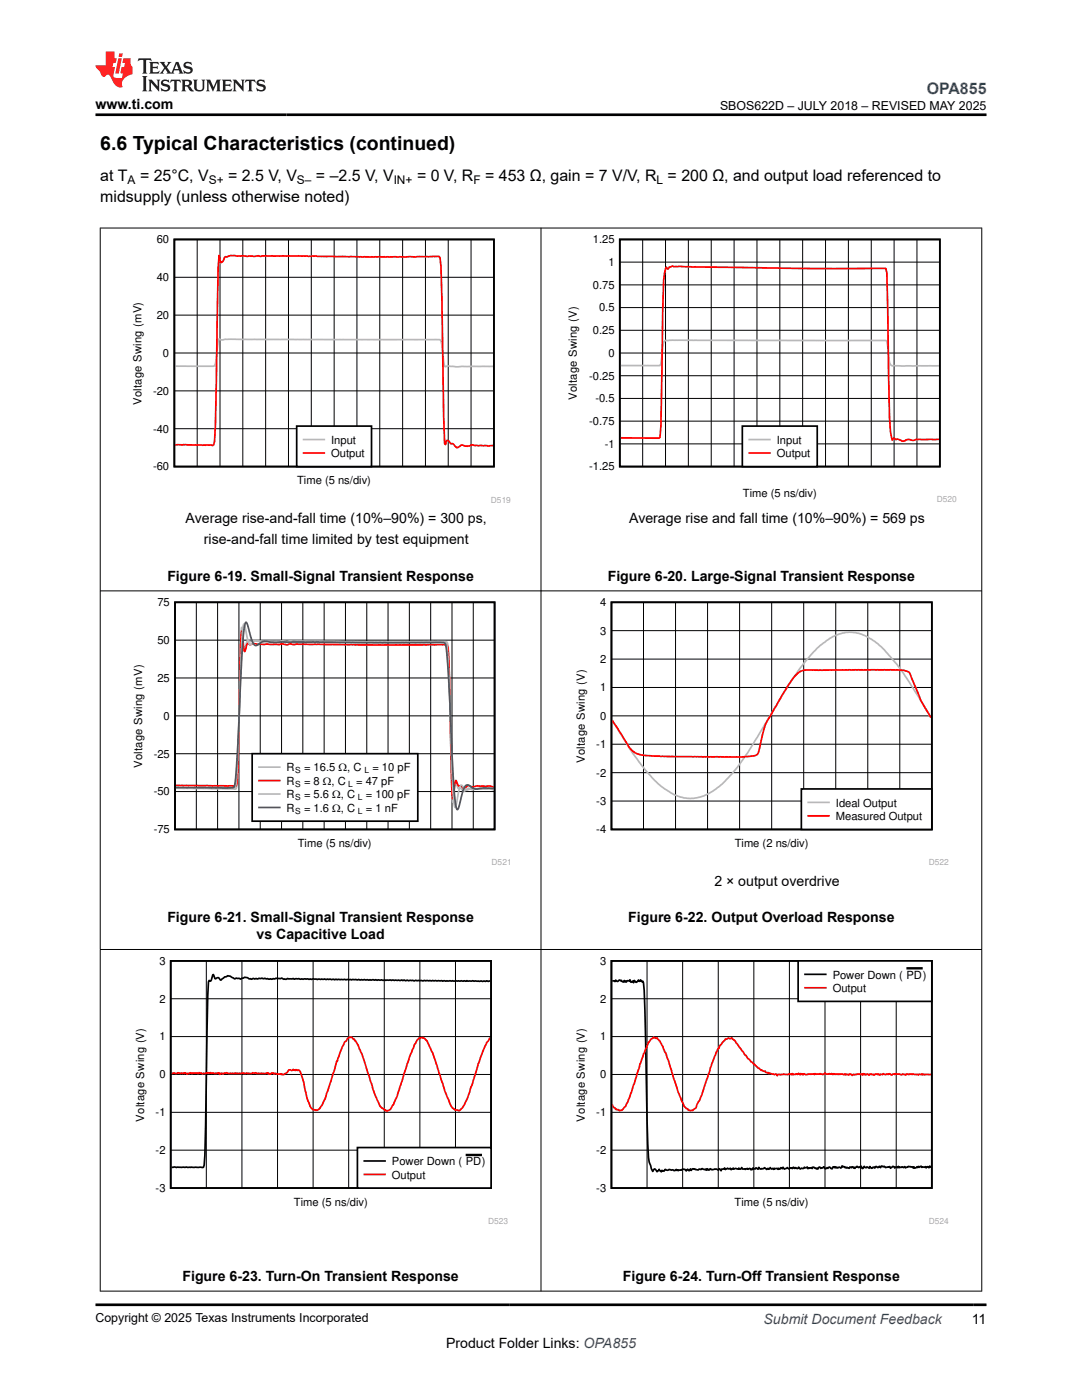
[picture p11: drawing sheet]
<svg xmlns="http://www.w3.org/2000/svg" width="216mm" height="279mm" viewBox="0 0 216 279" stroke-linecap="round" stroke-linejoin="round" font-family="sans-serif">
<defs><g id="words">
<text font-size="3.9" x="20" y="29.9">6.6 Typical Characteristics (continued)</text>
<text font-size="3.2" fill="#00f" x="184.9" y="18.7">OPA855</text>
<g font-size="3.2">
<text x="20" y="36.1">at T</text>
<text x="20" y="40.3">midsupply (unless otherwise noted)</text>
<text x="27.9" y="36.1">= 25°C, V</text>
<text x="45.5" y="36.1">= 2.5 V, V</text>
<text x="63" y="36.1">= –2.5 V, V</text>
<text x="83.2" y="36.1">= 0 V, R</text>
<text x="96.8" y="36.1">= 453 Ω, gain = 7 V/V, R = 200 Ω, and output load referenced to</text>
</g>
<g font-size="2.8">
<text x="19" y="21.8">www.ti.com</text>
<text x="37" y="104.4">Average rise-and-fall time (10%–90%) = 300 ps,</text>
<text x="125.5" y="104.4">Average rise and fall time (10%–90%) = 569 ps</text>
<text x="40.7" y="108.6">rise-and-fall time limited by test equipment</text>
<text x="33.4" y="115.9">Figure 6-19. Small-Signal Transient Response</text>
<text x="121.3" y="115.9">Figure 6-20. Large-Signal Transient Response</text>
<text x="142.5" y="176.8">2 × output overdrive</text>
<text x="33.4" y="184.1">Figure 6-21. Small-Signal Transient Response</text>
<text x="125.3" y="184.1">Figure 6-22. Output Overload Response</text>
<text x="51.2" y="187.5">vs Capacitive Load</text>
<text x="36.4" y="255.7">Figure 6-23. Turn-On Transient Response</text>
<text x="124.3" y="255.7">Figure 6-24. Turn-Off Transient Response</text>
<text x="89" y="269">Product Folder Links: OPA855</text>
<text x="193.9" y="264.2">11</text>
</g>
<text font-size="2.8" fill="#00f" x="152.4" y="264.2">Submit Document Feedback</text>
<g font-size="2.5">
<text x="143.7" y="21.9">SBOS622D – JULY 2018 – REVISED MAY 2025</text>
<text x="19" y="263.9">Copyright © 2025 Texas Instruments Incorporated</text>
</g>
<g font-size="2.4">
<text x="25.5" y="36.7">A</text>
<text x="41.7" y="36.7">S+</text>
<text x="59.3" y="36.7">S–</text>
<text x="78.6" y="36.7">IN+</text>
<text x="94.5" y="36.7">F</text>
<text x="131" y="36.7">L</text>
</g>
<g font-size="2.2">
<text x="31.3" y="48.6">60</text>
<text x="118.3" y="48.6">1.25</text>
<text x="121.4" y="53.1">1</text>
<text x="31.3" y="56.1">40</text>
<text x="118.3" y="57.6">0.75</text>
<text x="31.3" y="63.7">20</text>
<text x="119.5" y="62.2">0.5</text>
<text x="32.5" y="71.2">0</text>
<text x="118.3" y="66.7">0.25</text>
<text x="121.4" y="71.2">0</text>
<text x="117.6" y="75.8">-0.25</text>
<text x="28.2" y="80.8" transform="rotate(-90 28.2 80.8)">Voltage Swing (mV)</text>
<text x="30.5" y="78.8">-20</text>
<text x="115.1" y="79.9" transform="rotate(-90 115.1 79.9)">Voltage Swing (V)</text>
<text x="118.8" y="80.3">-0.5</text>
<text x="30.5" y="86.3">-40</text>
<text x="66.1" y="88.5">Input</text>
<text x="117.6" y="84.8">-0.75</text>
<text x="120.7" y="89.4">-1</text>
<text x="155" y="88.6">Input</text>
<text x="30.5" y="93.9">-60</text>
<text x="66.1" y="91.2">Output</text>
<text x="117.6" y="93.9">-1.25</text>
<text x="155" y="91.2">Output</text>
<text x="59.3" y="96.6">Time (5 ns/div)</text>
<text x="148.2" y="99.3">Time (5 ns/div)</text>
<text x="31.4" y="121">75</text>
<text x="119.7" y="121">4</text>
<text x="31.4" y="128.5">50</text>
<text x="119.7" y="126.6">3</text>
<text x="31.4" y="136.1">25</text>
<text x="119.7" y="138">1</text>
<text x="119.7" y="132.3">2</text>
<text x="32.6" y="143.6">0</text>
<text x="119.7" y="143.6">0</text>
<text x="119" y="149.3">-1</text>
<text x="28.3" y="153.2" transform="rotate(-90 28.3 153.2)">Voltage Swing (mV)</text>
<text x="30.7" y="151.2">-25</text>
<text x="57.2" y="153.9">R</text>
<text x="60.7" y="153.9">= 16.5 :</text>
<text x="69.3" y="153.9">, C</text>
<text x="74.3" y="153.9">= 10 pF</text>
<text x="116.7" y="152.3" transform="rotate(-90 116.7 152.3)">Voltage Swing (V)</text>
<text x="119" y="155">-2</text>
<text x="30.7" y="158.7">-50</text>
<text x="57.2" y="156.6">R</text>
<text x="57.2" y="159.3">R</text>
<text x="57.2" y="162">R</text>
<text x="60.7" y="156.6">= 8 :, C</text>
<text x="60.7" y="159.3">= 5.6 :, C</text>
<text x="60.7" y="162">= 1.6 :, C</text>
<text x="71.1" y="156.6">= 47 pF</text>
<text x="73" y="159.3">= 100 pF</text>
<text x="73" y="162">= 1 nF</text>
<text x="119" y="160.6">-3</text>
<text x="166.8" y="161">Ideal Output</text>
<text x="30.7" y="166.3">-75</text>
<text x="119" y="166.3">-4</text>
<text x="166.8" y="163.6">Measured Output</text>
<text x="59.4" y="169.1">Time (5 ns/div)</text>
<text x="146.6" y="169.1">Time (2 ns/div)</text>
<text x="31.8" y="192.5">3</text>
<text x="119.7" y="192.5">3</text>
<text x="166.1" y="195.3">Power Down ( PD)</text>
<text x="166.1" y="198">Output</text>
<text x="31.8" y="200.1">2</text>
<text x="119.7" y="200.1">2</text>
<text x="31.8" y="207.6">1</text>
<text x="119.7" y="207.6">1</text>
<text x="31.8" y="215.2">0</text>
<text x="119.7" y="215.2">0</text>
<text x="28.8" y="223.8" transform="rotate(-90 28.8 223.8)">Voltage Swing (V)</text>
<text x="31" y="222.8">-1</text>
<text x="116.7" y="223.8" transform="rotate(-90 116.7 223.8)">Voltage Swing (V)</text>
<text x="119" y="222.8">-1</text>
<text x="31" y="230.3">-2</text>
<text x="78.2" y="232.5">Power Down ( PD)</text>
<text x="119" y="230.3">-2</text>
<text x="31" y="237.9">-3</text>
<text x="78.2" y="235.2">Output</text>
<text x="119" y="237.9">-3</text>
<text x="58.7" y="240.6">Time (5 ns/div)</text>
<text x="146.6" y="240.6">Time (5 ns/div)</text>
</g>
<g font-size="1.7" fill="#a8a8a8">
<text x="98" y="100.3">D519</text>
<text x="186.9" y="100.3">D520</text>
<text x="98.1" y="172.7">D521</text>
<text x="185.4" y="172.7">D522</text>
<text x="97.4" y="244.3">D523</text>
<text x="185.3" y="244.3">D524</text>
</g>
<g font-size="1.7">
<text x="58.9" y="154.3">S</text>
<text x="72.7" y="154.3">L</text>
<text x="58.9" y="157">S</text>
<text x="58.9" y="159.7">S</text>
<text x="69.5" y="157">L</text>
<text x="71.4" y="159.7">L</text>
<text x="58.9" y="162.4">S</text>
<text x="71.4" y="162.4">L</text>
</g>
</g></defs>
<path d="M34.8 47.8h63.8v45.3h-63.8z" fill="none" stroke="#000" stroke-width=".34"/>
<g fill="none" stroke="#000" stroke-width=".2">
<path d="M34.8 55.3h63.8M39.3 47.8v45.3M43.9 47.8v45.3M48.5 47.8v45.3M53 47.8v45.3M57.6 47.8v45.3M62.1 47.8v45.3M66.7 47.8v45.3M71.2 47.8v45.3M75.8 47.8v45.3M80.3 47.8v45.3M84.9 47.8v45.3"/>
<path d="M89.4 47.8v45.3M94 47.8v45.3M34.8 78h63.8M34.8 70.5h63.8M34.8 62.9h63.8M34.8 85.6h63.8"/>
</g>
<path d="M34.9 73.1l7.9-.1 .2-.4 .5-4.5 .2-.5a1.7 1.7 0 0 0 1.5 .1l42.4 .1 .4 .2 .5 4.2 .2 .9 .2 .1 .4-.2 1.8 .2 7.3-.1" fill="none" stroke="#b8b8b8" stroke-width=".34"/>
<path d="M34.9 88.8h7.2l.3 .1 .2-.1 .2-.7 .2-3.2 .5-31.6 .2-2.3 .4 1.4a1.11 1.11 0 0 0 .7-1 6.2 6.2 0 0 1 3.3-.3l11.5-.1 12.7 .3 15.3-.1 .2 .2 .2 1.8 .7 35.4 .2 .1 .2-.7 .2-.1 .3 .2 .4 .5h.4l.1 .1a.76 .76 0 0 0 .7 .6 .76 .76 0 0 0 .8-.4l.4-.1a1.73 1.73 0 0 0 1.8 0l1.3 .2 2.9-.1" fill="none" stroke="#f00" stroke-width=".34"/>
<path d="M59.2 85h14.9v8.1h-14.9z" fill-rule="evenodd" fill="#fff"/>
<path d="M59.2 85h14.9v8.1h-14.9z" fill="none" stroke="#000" stroke-width=".34"/>
<path d="M60.6 87.7h4.1" fill="none" stroke="#b8b8b8" stroke-width=".34"/>
<path d="M60.6 90.4h4.1" fill="none" stroke="#f00" stroke-width=".34"/>
<path d="M113 46.9h77.9v53.4h-77.9z" fill-rule="evenodd" fill="#fff"/>
<path d="M123.7 47.8h63.8v45.3h-63.8z" fill="none" stroke="#000" stroke-width=".34"/>
<g fill="none" stroke="#000" stroke-width=".2">
<path d="M123.7 56.9h63.8M123.7 52.3h63.8M128.2 47.8v45.3M132.8 47.8v45.3M137.4 47.8v45.3M141.9 47.8v45.3M146.5 47.8v45.3M151 47.8v45.3M155.6 47.8v45.3M160.2 47.8v45.3M164.7 47.8v45.3M169.3 47.8v45.3"/>
<path d="M173.8 47.8v45.3M178.4 47.8v45.3M183 47.8v45.3M123.7 79.5h63.8M123.7 75h63.8M123.7 70.5h63.8M123.7 65.9h63.8M123.7 61.4h63.8M123.7 88.6h63.8M123.7 84h63.8"/>
</g>
<path d="M123.8 73l7.9-.1 .2-.3 .5-4.3a1.03 1.03 0 0 1 1.1-.4l43.3 .1 .2 .1 .5 4.3 .2 .4a.74 .74 0 0 0 .9 .2h8.8" fill="none" stroke="#b8b8b8" stroke-width=".34"/>
<path d="M123.8 87.4l7.5 .1 .4-.2 .2-2.3 .5-29.2 .4-2.2 .2-.3 .2 .4h.1a1.24 1.24 0 0 1 1.5-.5l27 .4h15l.2 .8 .1 7.2 .4 21.8 .2 2.7 .3 1.7 .4-.4 .4 .3 .3-.1a1.54 1.54 0 0 0 1.7 .2l.5-.1a1.89 1.89 0 0 0 1.7 0h4.4" fill="none" stroke="#f00" stroke-width=".34"/>
<path d="M148.1 85h15v8.1h-15z" fill-rule="evenodd" fill="#fff"/>
<path d="M148.1 85h15v8.1h-15z" fill="none" stroke="#000" stroke-width=".34"/>
<path d="M149.5 87.7h4.1" fill="none" stroke="#b8b8b8" stroke-width=".34"/>
<path d="M149.5 90.4h4.1" fill="none" stroke="#f00" stroke-width=".34"/>
<path d="M26.2 119.3h75.6v53.4h-75.6z" fill-rule="evenodd" fill="#fff"/>
<path d="M34.9 120.2h63.8v45.3h-63.8z" fill="none" stroke="#000" stroke-width=".34"/>
<g fill="none" stroke="#000" stroke-width=".2">
<path d="M34.9 135.3h63.8M34.9 127.8h63.8M39.2 120.2v45.3M43.4 120.2v45.3M47.7 120.2v45.3M51.9 120.2v45.3M56.2 120.2v45.3M60.4 120.2v45.3M64.7 120.2v45.3M68.9 120.2v45.3M73.2 120.2v45.3M77.4 120.2v45.3"/>
<path d="M81.7 120.2v45.3M85.9 120.2v45.3M90.2 120.2v45.3M94.4 120.2v45.3M34.9 158h63.8M34.9 150.4h63.8M34.9 142.9h63.8"/>
</g>
<path d="M98.5 157.5l-3.1-.1-1.5 .1-.9 .2-1-1-.4 .8-.5 3-.2 .6h-.1l-.3-1.9-.3-4.7-.8-23.1-.2-2.6-.3-.6-28.9-.2-5.3 .1-2.7-.1-.9-.2-1.2 .9-.5-1-.7-3.2-.3 1.4-.2 3.2-.8 23.6-.2 2.8-.3 1.6-.2 .2-.9 .1-10.7-.1 11.9 .2a.7 .7 0 0 0 .3-.9l.3-6.6 .4-22.3 .2-2.5 .6 4.3 .5-1.5 .2-.2 .4 .3 .6-.3 2.1 .2h3.2l.5-.1 .9 .2 .8-.2 .5 .1 .8-.1 19.1 .2 9.1-.1 1.7 .2a7 7 0 0 1 .3 2.9l.6 23.9 .3 5.1 .3-2.4a1.8 1.8 0 0 1 .3-1.4l.5 1.1h.4l.7 .5 .8-.6 .8 .3 1-.2 1.6 .1 .8-.1 .9 .2" fill="none" stroke="#b8b8b8" stroke-width=".34"/>
<path d="M35.1 156.8h11.2l.5 .1 .3-.1 .4-3.5 .4-22.1 .3-5.3 .3 2.4a2.66 2.66 0 0 0 .3 1.7l.4-1.3a.4 .4 0 0 1 .4-.2 .4 .4 0 0 1 .3 .2l.7-.3 2 .2h3.2l.5-.1 .9 .2 .8-.2 .5 .1 29 .1 1.7 .1a4.2 4.2 0 0 1 .3 2.4l.8 28.2 .6-3.6 .6 1h.5l.6 .5 .8-.5 .8 .2 1-.2 1.6 .1 .8-.1 .9 .2" fill="none" stroke="#f00" stroke-width=".34"/>
<path d="M35.1 157.2l10.1 .1 1.3-.1 .3-.3 .4-3.8 1.1-22.6 .5-5.6a.56 .56 0 0 1 .3-.7l1.2 3.7 .3 .7 .4 .2 1.7-.8 2 .2 1.7-.1 32.3 .2 .3 .7 .3 3.4 1.1 22.4 .6 6.1a.48 .48 0 0 0 .3 .6l1.1-3.8 .6-1h.5l.8 .6 .7 .2 1.6-.3 1.9 .1" fill="none" stroke="#295c75" stroke-width=".34"/>
<path d="M50.3 150.4h33.1v13.5h-33.1z" fill-rule="evenodd" fill="#fff"/>
<path d="M50.3 150.4h33.1v13.5h-33.1z" fill="none" stroke="#000" stroke-width=".34"/>
<path d="M51.7 153.1h4.1M51.7 158.5h4.1" fill="none" stroke="#b8b8b8" stroke-width=".34"/>
<path d="M51.7 155.8h4.1" fill="none" stroke="#f00" stroke-width=".34"/>
<path d="M51.7 161.2h4.1" fill="none" stroke="#295c75" stroke-width=".34"/>
<path d="M114.6 119.3h74.7v53.4h-74.7z" fill-rule="evenodd" fill="#fff"/>
<path d="M122 120.2h63.9v45.3h-63.9z" fill="none" stroke="#000" stroke-width=".34"/>
<g fill="none" stroke="#000" stroke-width=".2">
<path d="M122 137.2h63.9M122 131.5h63.9M122 125.9h63.9M128.4 120.2v45.3M134.8 120.2v45.3M141.2 120.2v45.3M147.6 120.2v45.3M154 120.2v45.3M160.4 120.2v45.3M166.8 120.2v45.3M173.2 120.2v45.3M179.5 120.2v45.3"/>
<path d="M122 159.9h63.9M122 154.2h63.9M122 148.5h63.9M122 142.9h63.9"/>
</g>
<path d="M185.8 143.2l-5.5-8.8-1.3-1.8-2.6-2.9-1.9-1.7-1.8-1.1-1.3-.5-1.9-.2-2 .3-1.9 .9-2 1.5-1.7 1.7-2.2 2.6-2.5 3.7-7.9 13.1-2 3-3.2 3.5-1.9 1.4-1.7 .9-2.2 .5-1.8-.1-1.9-.6-2.7-1.7-1.7-1.6-2.5-3-2.2-3.1-3.3-5.4" fill="none" stroke="#b8b8b8" stroke-width=".34"/>
<path d="M185.8 143.2l-2.1-3.5-1.9-4.7a1.71 1.71 0 0 0-1.9-1.2l-18.7-.1-1.3 .2-.7 .5-1.2 1.4-4.4 7.3a10.9 10.9 0 0 0-1.8 5l-.1 .8a2.48 2.48 0 0 1-.8 1.8l-1 .2-2.5 .2-13.6-.1-5.8-.3-1.1-.4-1.1-.9-3.6-5.6" fill="none" stroke="#f00" stroke-width=".34"/>
<path d="M159.9 157.5h26v8h-26z" fill-rule="evenodd" fill="#fff"/>
<path d="M159.9 157.5h26v8h-26z" fill="none" stroke="#000" stroke-width=".34"/>
<path d="M161.3 160.1h4.1" fill="none" stroke="#b8b8b8" stroke-width=".34"/>
<path d="M161.3 162.8h4.1" fill="none" stroke="#f00" stroke-width=".34"/>
<path d="M26.6 190.9h74.8v53.4h-74.8z" fill-rule="evenodd" fill="#fff"/>
<path d="M34.1 191.8h63.9v45.3h-63.9zM97.8 195.8l-1.5 .1-3.1-.2-.3 .1-2.6-.1-2 .1-.3-.1-3.6 .1-1.5-.2-.2 .2-1.5-.2-.3 .1-.2-.1-.3 .1-.3-.1-.3 .1-4.3-.2-.2 .1-.3-.1-.3 .1-2-.1-.8 .1-.3-.1-1.5 .1-3.1-.2-.3 .1-2-.1-1.4 .1-.8-.1-.3 .1-2.3-.1-.3-.1-.8 .1-.3-.1-.9 .1-.2-.1-.3 .1h-.5l-.4-.2-.3 .1-.8-.1-.9 .2-1.9-.2-.9 .2-1-.1a1.18 1.18 0 0 1-1.1-.2h-.6a1.08 1.08 0 0 1-1.1 .2l-.3-.1a1.15 1.15 0 0 1-1.3-.4l-.6-.1-.5 .2-.9 .7-.4-.5-.6 .3-.1-.1-.3-.8-.6 1.3-.3-.1-.1 .3-.6 28.7-.3 7.8-.1 .5h-.1l-6.3-.1" fill="none" stroke="#000" stroke-width=".34"/>
<g fill="none" stroke="#000" stroke-width=".2">
<path d="M34.1 199.3h63.9M41.2 191.8v45.3M48.3 191.8v45.3M55.4 191.8v45.3M62.5 191.8v45.3M69.6 191.8v45.3M76.7 191.8v45.3M83.8 191.8v45.3M90.9 191.8v45.3M34.1 214.4h63.9M34.1 206.9h63.9M34.1 229.5h63.9"/>
<path d="M34.1 222h63.9"/>
</g>
<path d="M97.8 207.2h-.1l-.4 .7a48.4 48.4 0 0 0-3.1 8.7l-.3 .6a8.2 8.2 0 0 1-2.3 4.5l-.3-.1a2.05 2.05 0 0 1-1.7-1.9l-.8-1.9-.9-2.8a28.9 28.9 0 0 0-2.8-7.4l-.6-.5-.1 .1-.2-.1-.4 .2-.2-.2-.2 .4a27.6 27.6 0 0 0-2.9 7.2l-.6 1.9a13.1 13.1 0 0 1-2.2 4.9l-.5 .2-.2-.2-.2 .2-.3-.4a2.36 2.36 0 0 1-1.1-1.5l-1-2.4-1-3.2a26.2 26.2 0 0 0-2.4-6.4l-.9-.8a1.14 1.14 0 0 0-1.1 .8l-.3 .2-.4 .9-1 2.9h-.1l-.5 1.8-1.8 5.7-.4 .8a2.7 2.7 0 0 1-1.3 1.5h-.3a1.88 1.88 0 0 1-1.3-1.6l-.4-1.1-1-4.2a1.21 1.21 0 0 0-.7-1.2l-.2 .2-.2-.2-.2 .1-.4-.2-.3 .2-.6-.1-.4 .6-.8 .4-.2-.2-.1 .1-.2-.1-.7 .1-.1-.2h-.3l-.1 .1-.2-.2-.5 .3-.5-.3-.1 .2-.2-.2-.2 .2-.7-.1-.9 .1-.4-.2-.2 .1-.4-.1-.3 .2-.8-.2-.3 .2-.6-.2-.3 .2-1.3-.1-.1 .1-.3-.1-.5 .1-.8-.2-.5 .2-.3-.1h-.3l-.1 .2-.2-.3-.1 .2-.2-.2-.5 .2-.7-.1a1.06 1.06 0 0 0-1.2 .1l-.4-.1-.3 .1-.1-.2-.3 .1-.2-.1-.2 .1-1-.1-.2 .2-.4-.2-.1 .2-.3-.1-.2 .2-.4-.3-.1 .2-.2-.2-.7 .1-.4-.1-.3 .2-1-.1" fill="none" stroke="#f00" stroke-width=".34"/>
<path d="M71.3 229h26.7v8.1h-26.7z" fill-rule="evenodd" fill="#fff"/>
<path d="M71.3 229h26.7v8.1h-26.7zM72.7 231.7h4.1" fill="none" stroke="#000" stroke-width=".34"/>
<path d="M92.9 230.5h3.3" fill="none" stroke="#000" stroke-width=".48"/>
<path d="M72.7 234.4h4.1" fill="none" stroke="#f00" stroke-width=".34"/>
<path d="M114.6 190.9h74.7v53.4h-74.7z" fill-rule="evenodd" fill="#fff"/>
<path d="M122 191.8h63.9v45.3h-63.9zM122.2 195.7l.5 .2 .2-.3 .4 .3 .3-.3 .2 .2 .2-.2 .4 .4 .2-.3 .1 .3 .1-.2 .2 .2 .1-.3 .5 .1 .1-.3 .1 .5 .5-.2 .1 .3 .2-.4 .4 .4 .4-.5 .3 .2 .1-.3 .3 .4 .2-.1 .1 .3a300.9 300.9 0 0 1 .6 19.5 145.6 145.6 0 0 0 .5 16.3l.8 1.9 .4-.5 .4 .5 .4-.4 .4 .5 .2-.3 .1 .1h.3l.3-.3 .4 .2 .3-.2 .4 .1h.3l.3 .1h.3l.1-.2 .2 .2 .1-.1 .2 .1 .4-.1 .1 .1 .3-.3h.4l.3 .4 .3-.4 .3 .4 .3-.4 .1 .3 .3-.3 1.1 .2 .2-.2 .4 .1 .2-.2 .7 .3 .1-.2 .1 .2 .2-.3 .3 .3 .3-.3 .1 .2 1-.1 .4 .2 .2-.3 .2 .2 .2 .3 .1-.4h.4l.2-.2 .1 .3 .5-.3a.32 .32 0 0 0 .5 0l.2 .3 .4-.3 .1 .2 .3-.1 .6 .1 .1-.2 .3 .2 .3-.3 .3 .3 .4 .1 .4-.2 .2 .2 .3-.2 .2 .3 .2-.2 .1 .1 .2-.3 .1 .2h.3l.1-.2 .5 .3 .1-.4 .3 .3 .7-.1 .2-.2 .4 .4 .3-.2 .1 .2 .1-.1 .2-.3 .3 .3 .3-.1 .1 .2 .1-.2h.6l.1 .2 .2-.3 .3 .2 .1-.3 .3 .2 .1-.3 .3 .4 .6-.3 .3 .3 .3-.2 .4 .1 .3-.3 .1 .3 .3-.2 .3 .2 .3-.3 .3 .4 .2-.2 .5 .1 .1-.3 .3 .2 .3-.2 .1 .3 .2-.1 .1 .1 .4-.2 .2 .2 .1-.3 1 .4 .3-.4 .3 .3 .4-.1 .1-.2 .3 .3 .4-.2 .2 .2 .3-.3 .5 .4 .2-.4 .1 .1 .2-.2 .1 .3 .2-.2 .1 .2 .6-.2 .2 .2 .3-.4 .6 .3 .1-.1 .2 .2 .1-.1 .5 .2 .1-.3 .3 .2 .3-.2 .1 .2 .1-.2 .2 .3 .4-.4 .3 .2 .3-.2 .1 .2 .2-.3 .1 .5h.2l.2-.4 .3 .2 .3-.1 .4 .3 .2-.4 .3 .3 .5-.2 .2 .2 .2-.3 .3 .2 .5-.2 .1 .2 .3-.3 .3 .2 .1-.2 .3 .3 .8-.2 .2 .4 .4-.4 .4 .3 .2-.2 .4 .1 .2-.2 .1 .3 .1-.2 .3 .1 .2-.1 .3 .1 .2-.2 .2 .3 .5-.3 .9 .1 .1 .2 .2-.2 .1 .2 .5-.2 .1 .1 .1-.2 .2 .2 .4-.3 .1 .3 .7-.2 .2 .3 .3-.3 .3 .3 .1-.4 .3 .3" fill="none" stroke="#000" stroke-width=".34"/>
<g fill="none" stroke="#000" stroke-width=".2">
<path d="M122 199.3h63.9M129.1 191.8v45.3M136.2 191.8v45.3M143.3 191.8v45.3M150.4 191.8v45.3M157.5 191.8v45.3M164.6 191.8v45.3M171.7 191.8v45.3M178.8 191.8v45.3M122 214.4h63.9M122 206.9h63.9M122 229.5h63.9"/>
<path d="M122 222h63.9"/>
</g>
<path d="M185.8 214.5h-1.3l-.3-.1-.1 .1-.2-.2-.1 .2-.4-.1-.2 .1-.1-.1h-1.3l-.1-.1-.3 .2-.6-.1-.1 .1-.6-.2-.3 .2-.4-.2-.6 .1-.1-.1-.2 .2-.1-.2-.3 .1a.47 .47 0 0 1-.7-.1l-.1 .1-.2-.1-.4 .2-.4-.2-.2 .2-.4-.1-.1 .2-.3-.3-.2 .2-.5-.1-.2 .1-.5-.2-.3 .1-.2 .2-.3-.3-.4 .2-.1-.1-.2 .1-.1-.2-.1 .2-.2-.2-.1 .2-.9-.2-.6 .2-.1-.1-.3 .2-.3-.3-.2 .1-.2 .1-.4-.1-.2 .1-.1-.2-.1 .2-.5-.2-1.4 .1-.3-.1-.1 .2-.3-.2h-1l-.3-.2-.4 .4-.6-.3-.8 .2-.2-.1-.1 .2-.2-.2-.5 .1-.2-.1-.8 .2-.4-.2-.2 .2-.4-.3-.1 .3-.3-.3-.3 .2-.2-.1-.7 .2-.1-.3-.2 .3-.4-.2-.3 .1-.8-.1-.7 .2-.5-.1-.1 .3-.3-.4-.3 .2-1.1-.3-.1-.2h-.5l-.1-.2h-.3a5.1 5.1 0 0 1-2.3-1.8l-.3-.1-1.2-1.5-2-2.8-.4-.2-.2-.3-.4 .2a.35 .35 0 0 0-.6 .1h-.3l-.5 .6a15.7 15.7 0 0 0-2.3 4.8l-.9 2.6a25.3 25.3 0 0 1-2.2 5.8l-.3 .2a1.09 1.09 0 0 1-1.2 .2l-.1-.3-.3-.1-.4-.4a47.7 47.7 0 0 1-2.7-7.7l-.9-2.7-1.2-2.7-.6-.6-.3 .1-.4-.2-.3 .3a11.9 11.9 0 0 0-2.1 4.4l-2 6.3-1.2 2.8-.7 .7-.5 .2-.2-.2-.5-.1-.2-.3-.3-.1-.2-.6" fill="none" stroke="#f00" stroke-width=".34"/>
<path d="M159.3 191.8h26.6v8.1h-26.6z" fill-rule="evenodd" fill="#fff"/>
<path d="M159.3 191.8h26.6v8.1h-26.6zM160.6 194.5h4.2" fill="none" stroke="#000" stroke-width=".34"/>
<path d="M180.9 193.2h3.2" fill="none" stroke="#000" stroke-width=".48"/>
<path d="M160.6 197.1h4.2" fill="none" stroke="#f00" stroke-width=".34"/>
<path d="M19.9 45.5h176.1M20 45.4v212.3M107.9 45.4v212.3M195.9 45.4v212.3M19.9 117.9h176.1M19.9 189.5h176.1M19.9 257.7h176.1" fill="none" stroke="#000" stroke-width=".2"/>
<path d="M27.7 11.6l-.2 .6 .5-.2h.6v.1v2.2l-.2 .4h1l-.2-.4v-2.2v-.1h.5l.5 .2-.1-.6zM29.8 12.4l.2 .3v1.6l-.2 .4h1.9l.1-.6a1.08 1.08 0 0 1-1.3 .2v-.7h.6l.4 .2v-.7l-.4 .2h-.6v-.5l.2-.2a1 1 0 0 1 1 .3l-.1-.5zM31.8 12.4l1 1.1-1 1.2h.9l-.2-.2 .4-.8 .5 .8-.2 .2h1.6l-.2-.2 .1-.5h1l.1 .5-.1 .2h.9l-.2-.4-.8-1.9h-.5l-1 2.1-.8-1.1 .9-1h-.8l.2 .2-.5 .6-.3-.6 .1-.2zM35.2 12.8l.4 1h-.8zM36.8 12.5a.65 .65 0 0 0-.2 .7 .65 .65 0 0 0 .6 .5l.7 .1 .1 .3a.79 .79 0 0 1-.7 .4 .79 .79 0 0 1-.7-.5l.1 .7 .2-.1a.93 .93 0 0 0 1.1 0 .93 .93 0 0 0 .4-.9 1.46 1.46 0 0 0-1.2-.6l-.1-.3a1.09 1.09 0 0 1 1.2 .2l-.2-.6-.1 .1-.6-.2zM28.4 15.2l.2 .4v2.2l-.2 .4h1l-.2-.4v-2.2l.2-.4zM29.6 15.9l.2 .4v1.5l-.2 .4h.8l-.3-.4v-1.3l1.7 1.8v-2l.2-.4h-.8l.2 .2 .1 1.1-1.2-1.3zM32.3 16a.65 .65 0 0 0-.2 .8 .65 .65 0 0 0 .7 .4l.6 .2 .1 .2a.79 .79 0 0 1-.7 .4 .79 .79 0 0 1-.7-.5l.1 .7 .2-.1a.93 .93 0 0 0 1.1 .1 .93 .93 0 0 0 .4-1 1.46 1.46 0 0 0-1.2-.5l-.1-.4a1.09 1.09 0 0 1 1.2 .2l-.2-.6-.1 .1-.6-.1zM34.1 15.9l-.1 .6a.63 .63 0 0 1 .7-.3l.1 1.6-.3 .4h1l-.2-.4v-1.6a.66 .66 0 0 1 .8 .3l-.1-.6zM36.2 15.9l.2 .4v1.5l-.2 .4h.9l-.2-.2v-.7h.5l.1 .2a.79 .79 0 0 0 1.2 .6l-1-.9a.61 .61 0 0 0 .6-.6 .61 .61 0 0 0-.5-.7zM36.9 16.2h.2a.47 .47 0 0 1 .5 .1 .47 .47 0 0 1 .1 .5l-.2 .1-.6 .1zM38.5 15.9l.2 .2a2.27 2.27 0 0 0 .4 2 1.04 1.04 0 0 0 1.7-.7v-1.3l.2-.2h-.8l.2 .4v1.1a.6 .6 0 0 1-.6 .6 .6 .6 0 0 1-.6-.6v-1.1l.3-.4zM41.1 15.9l.2 .4v1.5l-.2 .4h.7l-.2-.4v-1.4l.9 1.9 .8-1.9v1.4l-.2 .4h1l-.3-.4v-1.5l.3-.4h-.8l-.7 1.5-.7-1.5zM44.3 15.9l.2 .4v1.5l-.2 .4h1.9l.1-.6a1.09 1.09 0 0 1-1.3 .2v-.7h.6l.4 .2v-.6l-.4 .2h-.6v-.6l.2-.1a1.01 1.01 0 0 1 1 .3l-.1-.6zM46.4 15.9l.3 .4v1.5l-.3 .4h.8l-.2-.4v-1.3l1.6 1.8v-2l.2-.4h-.7l.2 .2v1.1l-1.2-1.3zM49 15.9l-.1 .6a.63 .63 0 0 1 .8-.3v1.6l-.3 .4h1l-.2-.4v-1.6a.66 .66 0 0 1 .8 .3l-.1-.6zM51.4 16a.65 .65 0 0 0-.2 .8 .65 .65 0 0 0 .6 .4l.6 .2 .2 .2a.79 .79 0 0 1-.8 .4 .79 .79 0 0 1-.6-.5l.1 .7 .2-.1a.93 .93 0 0 0 1 .1 .93 .93 0 0 0 .5-1 1.46 1.46 0 0 0-1.3-.5l-.1-.4a1.09 1.09 0 0 1 1.3 .2l-.2-.6-.2 .1-.5-.1z" fill="#231f20"/>
<path d="M21.1 10.3v2.7h-2.1l.1 .4 .9 1a.95 .95 0 0 0 .9 .9 .59 .59 0 0 1 .6-.4 .59 .59 0 0 1 .5 .3l.4 .8a1.59 1.59 0 0 0 2.1 1.4 1.61 1.61 0 0 1 1-2.3l1-.3-.1-1.5a1.59 1.59 0 0 1-.4-1.7h-1.4l-.2 .9h.5l-.1 .9h-.5l-.2 .9v.3l.4 .1-.2 .9h-.6a.73 .73 0 0 1-1.1-.7l.3-1.5h-.5l.2-.9h.5l.2-.9h-.5v-1.3zM23.6 11.6l-.6 3.1h.7l.6-3.1zM23.8 10.7l-.1 .6h.7l.1-.6z" fill="#ed1c24"/>
<path d="M19 22.9h177.8M19 260.4h177.8" fill="none" stroke="#000" stroke-width=".53"/>
<use href="#words"/>
</svg>
